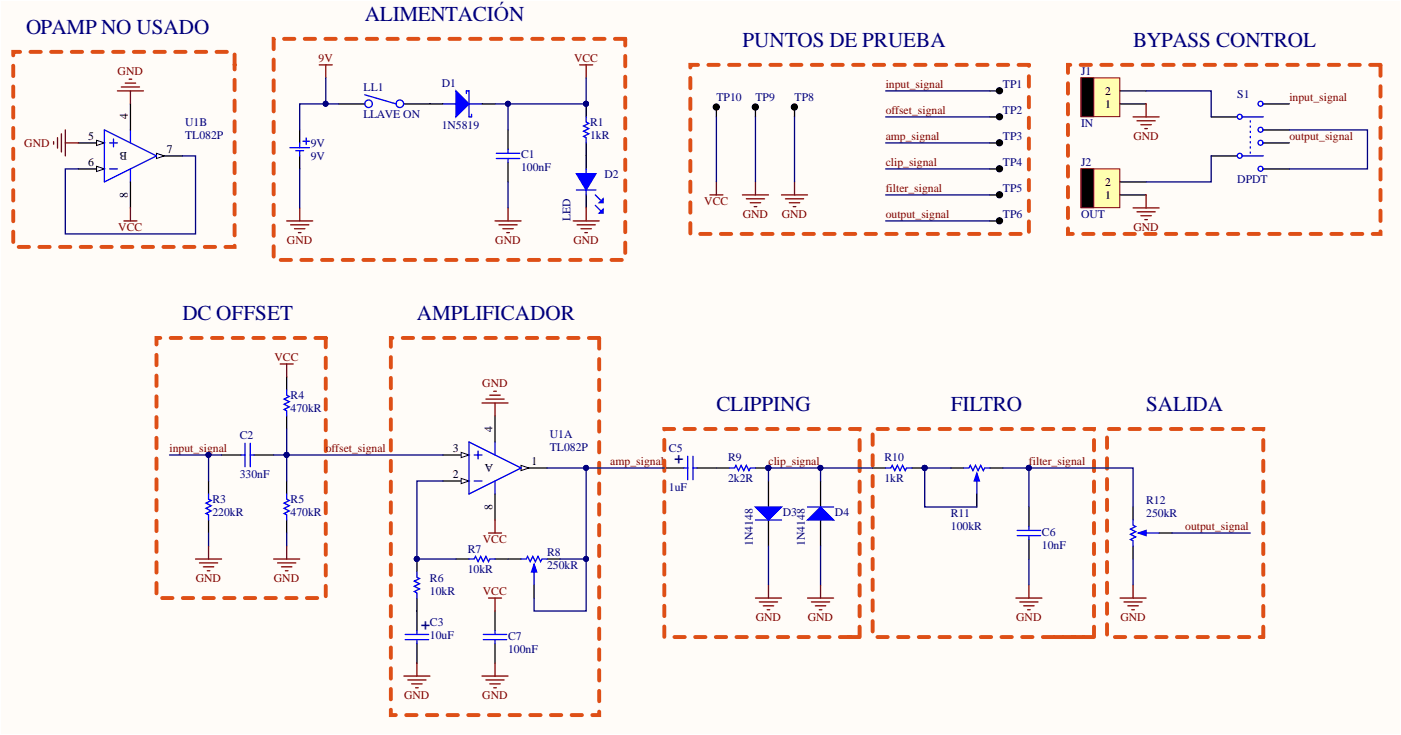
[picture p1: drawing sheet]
<svg xmlns="http://www.w3.org/2000/svg" width="273mm" height="143mm" viewBox="0 0 273 143" stroke-linecap="round" stroke-linejoin="round" font-family="sans-serif">
<defs><g id="words">
<g font-size="4.1" fill="#000080">
<text x="71.1" y="4.1">ALIMENTACIÓN</text>
<text x="5.1" y="6.7">OPAMP NO USADO</text>
<text x="144.7" y="9.2">PUNTOS DE PRUEBA</text>
<text x="220.8" y="9.2">BYPASS CONTROL</text>
<text x="35.6" y="62.4">DC OFFSET</text>
<text x="81.3" y="62.4">AMPLIFICADOR</text>
<text x="139.6" y="80.2">CLIPPING</text>
<text x="185.3" y="80.2">FILTRO</text>
<text x="223.4" y="80.2">SALIDA</text>
</g>
<g font-size="3.2" fill="#000080">
<text x="133.2" y="90.4" transform="rotate(-90 133.2 90.4)">+</text>
<text x="82" y="122.8">+</text>
</g>
<g font-size="2.3" fill="#800000">
<text x="22.9" y="14.7">GND</text>
<text x="62.1" y="12.2">9V</text>
<text x="111.9" y="12.2">VCC</text>
<text x="172.6" y="17.2">input_signal</text>
<text x="172.6" y="22.3">offset_signal</text>
<text x="251.3" y="19.8">input_signal</text>
<text x="4.7" y="28.6">GND</text>
<text x="172.6" y="27.4">amp_signal</text>
<text x="220.9" y="27.4">GND</text>
<text x="251.3" y="27.4">output_signal</text>
<text x="172.6" y="32.4">clip_signal</text>
<text x="137.3" y="40">VCC</text>
<text x="172.6" y="37.5">filter_signal</text>
<text x="23.1" y="45.1">VCC</text>
<text x="55.9" y="47.6">GND</text>
<text x="96.5" y="47.6">GND</text>
<text x="111.8" y="47.6">GND</text>
<text x="144.7" y="42.5">GND</text>
<text x="152.4" y="42.5">GND</text>
<text x="172.6" y="42.5">output_signal</text>
<text x="220.9" y="45.1">GND</text>
<text x="53.5" y="70.4">VCC</text>
<text x="94" y="75.5">GND</text>
<text x="33" y="88.2">input_signal</text>
<text x="63.5" y="88.2">offset_signal</text>
<text x="118.9" y="90.7">amp_signal</text>
<text x="149.8" y="90.7">clip_signal</text>
<text x="200.5" y="90.7">filter_signal</text>
<text x="94.1" y="105.9">VCC</text>
<text x="231" y="103.4">output_signal</text>
<text x="38.2" y="113.5">GND</text>
<text x="53.4" y="113.5">GND</text>
<text x="94.1" y="116">VCC</text>
<text x="147.3" y="121.1">GND</text>
<text x="157.4" y="121.1">GND</text>
<text x="198" y="121.1">GND</text>
<text x="218.4" y="121.1">GND</text>
<text x="78.8" y="136.3">GND</text>
<text x="94" y="136.3">GND</text>
</g>
<g font-size="2.3" fill="#000080">
<text x="70.9" y="17.7">LL1</text>
<text x="86.1" y="17">D1</text>
<text x="195.5" y="17.2">TP1</text>
<text x="210.7" y="14.7">J1</text>
<text x="70.9" y="23.1">LLAVE ON</text>
<text x="139.6" y="19.8">TP10</text>
<text x="147.2" y="19.8">TP9</text>
<text x="154.9" y="19.8">TP8</text>
<text x="195.5" y="22.3">TP2</text>
<text x="241.2" y="19">S1</text>
<text x="36.1" y="24.6">U1B</text>
<text x="36.1" y="27.1">TL082P</text>
<text x="60.6" y="28.7">9V</text>
<text x="86.1" y="25.1">1N5819</text>
<text x="115" y="24.6">R1</text>
<text x="115" y="27.1">1kR</text>
<text x="195.5" y="27.4">TP3</text>
<text x="210.7" y="24.8">IN</text>
<text x="60.6" y="31.2">9V</text>
<text x="101.6" y="30.9">C1</text>
<text x="101.6" y="33.4">100nF</text>
<text x="117.8" y="34.7">D2</text>
<text x="195.5" y="32.4">TP4</text>
<text x="210.7" y="32.4">J2</text>
<text x="241.2" y="35.7">DPDT</text>
<text x="195.5" y="37.5">TP5</text>
<text x="111.2" y="43" transform="rotate(-90 111.2 43)">LED</text>
<text x="195.5" y="42.5">TP6</text>
<text x="210.7" y="42.5">OUT</text>
<text x="56.6" y="77.8">R4</text>
<text x="56.6" y="80.3">470kR</text>
<text x="46.7" y="85.6">C2</text>
<text x="107.1" y="85.4">U1A</text>
<text x="107.1" y="87.9">TL082P</text>
<text x="130.4" y="88.2">C5</text>
<text x="141.9" y="89.9">R9</text>
<text x="172.4" y="89.9">R10</text>
<text x="46.7" y="93.2">330nF</text>
<text x="130.4" y="95.8">1uF</text>
<text x="141.9" y="94">2k2R</text>
<text x="172.4" y="94">1kR</text>
<text x="41.4" y="98">R3</text>
<text x="41.4" y="100.6">220kR</text>
<text x="56.6" y="98">R5</text>
<text x="56.6" y="100.6">470kR</text>
<text x="152.6" y="100.6">D3</text>
<text x="162.7" y="100.6">D4</text>
<text x="185.3" y="100.8">R11</text>
<text x="223.4" y="98.3">R12</text>
<text x="223.4" y="100.8">250kR</text>
<text x="91.2" y="107.7">R7</text>
<text x="146.7" y="106.4" transform="rotate(-90 146.7 106.4)">1N4148</text>
<text x="156.9" y="106.4" transform="rotate(-90 156.9 106.4)">1N4148</text>
<text x="185.3" y="103.4">100kR</text>
<text x="203.1" y="104.4">C6</text>
<text x="203.1" y="106.9">10nF</text>
<text x="83.8" y="113.5">R6</text>
<text x="91.2" y="111.7">10kR</text>
<text x="106.6" y="108.4">R8</text>
<text x="106.6" y="111">250kR</text>
<text x="83.8" y="116">10kR</text>
<text x="83.8" y="122">C3</text>
<text x="83.8" y="124.5">10uF</text>
<text x="99" y="124.6">C7</text>
<text x="99" y="127.2">100nF</text>
</g>
<g font-size="2.3">
<text x="24.9" y="23.3" transform="rotate(-90 24.9 23.3)">4</text>
<text x="215.4" y="21">1</text>
<text x="215.4" y="18.5">2</text>
<text x="17.2" y="27.4">5</text>
<text x="24.8" y="29.6" transform="rotate(-180 24.8 29.6)">B</text>
<text x="32.5" y="29.9">7</text>
<text x="17.2" y="32.4">6</text>
<text x="24.9" y="38.6" transform="rotate(-90 24.9 38.6)">8</text>
<text x="215.4" y="38.7">1</text>
<text x="215.4" y="36.2">2</text>
<text x="88.2" y="88.2">3</text>
<text x="96" y="84.1" transform="rotate(-90 96 84.1)">4</text>
<text x="88.2" y="93.2">2</text>
<text x="96.1" y="90.4" transform="rotate(-180 96.1 90.4)">A</text>
<text x="103.6" y="90.7">1</text>
<text x="96" y="99.4" transform="rotate(-90 96 99.4)">8</text>
</g>
</g></defs>
<path d="M.3 .3h272.5v142.7h-272.5z" fill="#fffcf8" stroke="#000" stroke-width=".19"/>
<path d="M66 20.2h5.1M78.7 20.2h5.1" fill="none" stroke="#000" stroke-width=".25"/>
<g fill="none" stroke="#00f" stroke-width=".25">
<path d="M71.1 18.5l6.1 1.7M90.9 18.2v-.5h.5v5.1h.5v-.5M86.3 20.2h2.6M91.4 20.2h2.5"/>
<circle cx="71.8" cy="20.2" r=".74"/>
<circle cx="77.9" cy="20.2" r=".74"/>
</g>
<path d="M62.2 12.6h2.6M63.5 12.6v2.6" fill="none" stroke="#800000" stroke-width=".25"/>
<path d="M88.9 17.7l2.5 2.5-2.5 2.6z" fill="#00f"/>
<path d="M88.9 17.7l2.5 2.5-2.5 2.6zM96.7 30.9h4.6M96.7 29.9h4.6M99 29.1v.8M99 30.9v.7M112.3 37h3.8M114.2 22.8v1l.6 .2-1.1 .6 1.1 .5-1.1 .5 1.1 .5-1.1 .5 .5 .2v1" fill="none" stroke="#00f" stroke-width=".25"/>
<path d="M83.8 20.2h2.5M93.9 20.2h2.6M99 25.3v3.8M99 31.6v3.8M114.2 20.2v2.6M114.2 27.8v5.1M114.2 38v2.5" fill="none" stroke="#000" stroke-width=".25"/>
<circle cx="114.2" cy="20.2" r=".48" fill="#000080" stroke="#000080" stroke-width=".19"/>
<path d="M112.3 33.9h3.8l-1.9 3.1z" fill="#00f"/>
<path d="M112.3 33.9h3.8l-1.9 3.1zM114.2 32.9v1M114.2 37v1M116 38l1 1M116 40l1 1" fill="none" stroke="#00f" stroke-width=".25"/>
<path d="M116.8 41.5l.7-.7v.7z" fill="#00f"/>
<path d="M116.8 41.5l.7-.7v.7z" fill="none" stroke="#00f" stroke-width=".25"/>
<path d="M116.8 39.5l.7-.8v.8z" fill="#00f"/>
<path d="M116.8 39.5l.7-.8v.8zM55.9 76v1l.5 .3-1 .5 1 .5-1 .5 1 .5-1 .5 .5 .2v1.1M40.6 96.3v1l.6 .2-1.1 .5 1.1 .5-1.1 .6 1.1 .5-1.1 .5 .5 .2v1M47 88.7h.8M47.8 86.4v4.5M48.8 88.7h.7M48.8 86.4v4.5M55.9 96.3v1l.5 .2-1 .5 1 .5-1 .6 1 .5-1 .5 .5 .2v1" fill="none" stroke="#00f" stroke-width=".25"/>
<g fill="none" stroke="#800000" stroke-width=".25">
<path d="M113 12.6h2.5M114.2 12.6v2.6M55.9 43.1h5M56.6 43.8h3.6M57.4 44.6h2M58.2 45.3h.5M58.4 40.5v2.6M96.5 43.1h5.1M97.2 43.8h3.6M98 44.6h2M98.8 45.3h.5M99 40.5v2.6"/>
<path d="M111.7 43.1h5.1M112.5 43.8h3.5M113.2 44.6h2.1M114 45.3h.5M114.2 40.5v2.6M54.6 70.9h2.5M55.9 70.9v2.6M38.1 108.9h5.1M38.9 109.7h3.5M39.6 110.5h2.1M40.4 111.2h.5M40.6 106.4v2.5"/>
<path d="M53.3 108.9h5.1M54.1 109.7h3.6M54.9 110.5h2M55.6 111.2h.5M55.9 106.4v2.5"/>
</g>
<path d="M121.9 7.6h-68.6v43.1h68.6v-43.1" fill="none" stroke="#de4f16" stroke-width=".76" stroke-dasharray="2 2"/>
<path d="M55.9 73.5v2.5M40.6 93.7v2.6M43.2 88.7h3.8M49.5 88.7h3.8M55.9 81.1v2.5M55.9 93.7v2.6M86.3 93.7h5.1M40.6 101.3v2.6M55.9 101.3v2.6" fill="none" stroke="#000" stroke-width=".25"/>
<path d="M89.9 93.2l1.5 .5-1.5 .5z" fill="#fffcf8"/>
<path d="M89.9 93.2l1.5 .5-1.5 .5z" fill="none" stroke="#000" stroke-width=".19"/>
<path d="M86.3 88.7h5.1" fill="none" stroke="#000" stroke-width=".25"/>
<path d="M89.9 88.2l1.5 .5-1.5 .5z" fill="#fffcf8"/>
<path d="M89.9 88.2l1.5 .5-1.5 .5z" fill="none" stroke="#000" stroke-width=".19"/>
<path d="M101.6 91.2h5" fill="none" stroke="#000" stroke-width=".25"/>
<path d="M101.6 90.7l1.5 .5-1.5 .5z" fill="#fffcf8"/>
<path d="M101.6 90.7l1.5 .5-1.5 .5z" fill="none" stroke="#000" stroke-width=".19"/>
<path d="M91.4 86.1l10.2 5.1-10.2 5.1zM92.4 93.7h1.5M92.4 88.7h1.5M93.2 87.9v1.5M96.5 86.1v2.6M96.5 93.7v2.6M81.3 111.5v1l.5 .2-1.1 .5 1.1 .6-1.1 .5 1.1 .5-1.1 .5 .6 .2v1M91.4 108.9h1l.3-.5 .5 1 .5-1 .5 1 .5-1 .5 1 .3-.5h1M104.1 111.5v2.5" fill="none" stroke="#00f" stroke-width=".25"/>
<path d="M96.5 81.1v5M96.5 96.3v5M81.3 108.9v2.6M81.3 116.5v2.6M88.9 108.9h2.5M96.5 108.9h2.5" fill="none" stroke="#000" stroke-width=".25"/>
<circle cx="81.2" cy="108.9" r=".48" fill="#000080" stroke="#000080" stroke-width=".19"/>
<path d="M93.9 78.5h5.1M94.7 77.8h3.6M95.5 77h2M96.2 76.2h.5M96.5 78.5v2.6M95.2 103.9h2.5M96.5 101.3v2.6" fill="none" stroke="#800000" stroke-width=".25"/>
<path d="M104.1 110l.5 1.5h-1z" fill="#00f"/>
<g fill="none" stroke="#00f" stroke-width=".25">
<path d="M56.5 28.8h3.8M57.7 29.4h1.5M58.4 27.8v1M58.4 29.4v1M59 27.5h1.3M59.7 26.9v1.3M133.3 91.2h.7M134 88.9v4.6M135.1 91.2h.7M135.1 88.9v4.6M142.2 91.2h1l.2-.5 .5 1 .5-1 .6 1 .5-1 .5 1 .2-.5h1M101.6 108.9h1l.2-.5 .5 1 .5-1 .5 1 .6-1 .5 1 .2-.5h1"/>
<path d="M104.1 110l.5 1.5h-1zM79 124.6h4.5M79 123.6h4.5M81.3 122.9v.7M81.3 124.6v.8"/>
</g>
<path d="M58.4 25.3v2.5M58.4 30.4v2.5M129.5 91.2h3.8M135.8 91.2h6.4M147.2 91.2h2.6M149.8 93.7v5.1M81.3 119.1v3.8M99 108.9h2.6M104.1 114v2.5M106.6 108.9h2.6M149.8 101.3v5.1M81.3 125.4v3.8" fill="none" stroke="#000" stroke-width=".25"/>
<path d="M78.7 131.7h5.1M79.5 132.5h3.5M80.2 133.3h2.1M81 134h.5M81.3 129.2v2.5" fill="none" stroke="#800000" stroke-width=".25"/>
<path d="M63.5 65.9h-33v50.6h33v-50.6M116.8 65.9h-40.6v73.4h40.6v-73.4" fill="none" stroke="#de4f16" stroke-width=".76" stroke-dasharray="2 2"/>
<circle cx="149.7" cy="91.2" r=".48" fill="#000080" stroke="#000080" stroke-width=".19"/>
<path d="M147.2 98.8h5.1l-2.5 2.5z" fill="#00f"/>
<path d="M147.2 98.8h5.1l-2.5 2.5zM147.2 101.3h5.1" fill="none" stroke="#00f" stroke-width=".25"/>
<path d="M159.9 93.7v5.1M159.9 101.3v5.1" fill="none" stroke="#000" stroke-width=".25"/>
<path d="M157.4 101.3l2.5-2.5 2.6 2.5z" fill="#00f"/>
<path d="M157.4 98.8h5.1M172.6 91.2h1l.3-.5 .5 1 .5-1 .5 1 .5-1 .5 1 .3-.5h1M190.4 93.7v2.6M157.4 101.3l2.5-2.5 2.6 2.5z" fill="none" stroke="#00f" stroke-width=".25"/>
<path d="M147.2 116.5h5.1M148 117.3h3.5M148.8 118.1h2M149.5 118.8h.5M149.8 114v2.5M157.4 116.5h5.1M158.1 117.3h3.6M158.9 118.1h2M159.7 118.8h.5M159.9 114v2.5" fill="none" stroke="#800000" stroke-width=".25"/>
<path d="M170.1 91.2h2.5M177.7 91.2h2.5" fill="none" stroke="#000" stroke-width=".25"/>
<circle cx="180.2" cy="91.2" r=".48" fill="#000080" stroke="#000080" stroke-width=".19"/>
<path d="M190.4 92.2l.5 1.5h-1z" fill="#00f"/>
<path d="M187.8 91.2h1.1l.2-.5 .5 1 .5-1 .5 1 .5-1 .5 1 .3-.5h1M190.4 92.2l.5 1.5h-1zM223.4 103.9h2.5" fill="none" stroke="#00f" stroke-width=".25"/>
<path d="M185.3 91.2h2.5M190.4 96.3v2.5M192.9 91.2h2.6" fill="none" stroke="#000" stroke-width=".25"/>
<path d="M221.8 103.9l1.6-.5v1z" fill="#00f"/>
<path d="M198.2 104.4h4.6M198.2 103.4h4.6M200.5 102.6v.8M200.5 104.4v.7M220.8 101.3v1l.5 .3-1 .5 1 .5-1 .5 1 .5-1 .5 .5 .3v1M221.8 103.9l1.6-.5v1zM94.2 123.6h4.6M94.2 124.6h4.6M96.5 122.9v.7M96.5 124.6v.8" fill="none" stroke="#00f" stroke-width=".25"/>
<path d="M192.9 17.7h2.3M15.3 27.8h5M200.5 98.8v3.8M220.8 98.8v2.5M96.5 119.1v3.8M200.5 105.1v3.8M220.8 106.4v2.5M225.9 103.9h2.5M96.5 125.4v3.8" fill="none" stroke="#000" stroke-width=".25"/>
<g fill="none" stroke="#800000" stroke-width=".25">
<path d="M138.4 38h2.5M139.6 35.4v2.6M152.3 38h5.1M153.1 38.7h3.5M153.8 39.5h2.1M154.8 35.4v2.6M154.6 40.3h.5M95.2 116.5h2.5M96.5 116.5v2.6M198 116.5h5.1M198.8 117.3h3.5M199.5 118.1h2"/>
<path d="M200.3 118.8h.5M200.5 114v2.5M218.3 116.5h5.1M219.1 117.3h3.5M219.8 118.1h2M220.6 118.8h.5M220.8 114v2.5M93.9 131.7h5.1M94.7 132.5h3.6M95.5 133.3h2M96.2 134h.5M96.5 129.2v2.5"/>
</g>
<g fill="#000080" stroke="#000080" stroke-width=".19">
<circle cx="149.7" cy="91.2" r=".48"/>
<circle cx="200.5" cy="91.2" r=".48"/>
</g>
<path d="M167.5 124.1v-40.5h-38v40.5h38h-2.5M213.2 124.1v-40.5h-43.1v40.5h43.1h-7.6M246.2 124.1v-40.5h-30.4v40.5h30.4" fill="none" stroke="#de4f16" stroke-width=".76" stroke-dasharray="2 2"/>
<circle cx="194.8" cy="17.7" r=".61" fill="#000" stroke="#000" stroke-width=".19"/>
<path d="M18.8 27.3l1.5 .5-1.5 .6z" fill="#fffcf8"/>
<path d="M18.8 27.3l1.5 .5-1.5 .6z" fill="none" stroke="#000" stroke-width=".19"/>
<path d="M15.3 32.9h5" fill="none" stroke="#000" stroke-width=".25"/>
<path d="M18.8 32.4l1.5 .5-1.5 .5z" fill="#fffcf8"/>
<path d="M18.8 32.4l1.5 .5-1.5 .5z" fill="none" stroke="#000" stroke-width=".19"/>
<path d="M30.5 30.4h5.1" fill="none" stroke="#000" stroke-width=".25"/>
<path d="M30.5 29.9l1.5 .5-1.5 .5z" fill="#fffcf8"/>
<path d="M30.5 29.9l1.5 .5-1.5 .5z" fill="none" stroke="#000" stroke-width=".19"/>
<g fill="none" stroke="#00f" stroke-width=".25">
<path d="M20.3 25.3l10.2 5.1-10.2 5zM21.4 32.9h1.5M21.4 27.8h1.5M22.1 27.1v1.5M25.4 25.3v2.5M25.4 32.9v2.5M242.1 30.4h4.1M242.1 22.8h4.1M243.7 23.5v.3M243.7 24.6v.2M243.7 25.6v.2M243.7 26.6v.2"/>
<path d="M243.7 27.6v.2M243.7 28.6v.3M243.7 29.6v.3"/>
<circle cx="241.6" cy="22.8" r=".48"/>
<circle cx="241.6" cy="30.4" r=".48"/>
<circle cx="245.7" cy="27.8" r=".48"/>
<circle cx="245.7" cy="20.2" r=".48"/>
<circle cx="245.7" cy="25.3" r=".48"/>
<circle cx="245.7" cy="32.9" r=".48"/>
</g>
<g fill="none" stroke="#000" stroke-width=".25">
<path d="M25.4 20.2v5.1M25.4 35.4v5.1M139.6 20.5v2.3M147.2 20.5v2.3M154.8 20.5v2.3M192.9 22.8h2.3M192.9 27.8h2.3M192.9 32.9h2.3M192.9 38h2.3M236.1 22.8h5M236.1 30.4h5M246.2 27.8h5.1"/>
<path d="M246.2 32.9h5.1M246.2 20.2h5.1M246.2 25.3h5.1M192.9 43.1h2.3"/>
</g>
<g fill="none" stroke="#800000" stroke-width=".25">
<path d="M22.9 17.7h5.1M23.6 17h3.6M24.4 16.2h2M25.2 15.4h.5M25.4 17.7v2.5M10.4 27.6v.5M11.2 26.8v2.1M12 26.1v3.5M12.7 25.3v5.1M12.7 27.8h2.6M144.7 38h5.1M145.5 38.7h3.5"/>
<path d="M146.2 39.5h2.1M147.2 35.4v2.6M24.2 43.1h2.5M25.4 40.5v2.6M147 40.3h.5"/>
</g>
<path d="M45.7 12.6v-2.5h-43.1v38h43.1v-35.5M200.5 12.6h-66v33h66v-33" fill="none" stroke="#de4f16" stroke-width=".76" stroke-dasharray="2 2"/>
<g fill="#000" stroke="#000" stroke-width=".19">
<circle cx="139.6" cy="20.9" r=".61"/>
<circle cx="147.2" cy="20.9" r=".61"/>
<circle cx="154.8" cy="20.9" r=".61"/>
<circle cx="194.8" cy="27.8" r=".61"/>
<circle cx="194.8" cy="22.8" r=".61"/>
<circle cx="194.8" cy="38" r=".61"/>
<circle cx="194.8" cy="32.9" r=".61"/>
<circle cx="194.8" cy="43" r=".61"/>
</g>
<path d="M210.7 15.2h7.5v7.5h-7.5z" fill="#ffffb0" stroke="#800000" stroke-width=".19"/>
<path d="M218.3 17.7h5.1M218.3 20.2h5.1" fill="none" stroke="#000" stroke-width=".25"/>
<path d="M210.7 15.2h2.5v7.5h-2.5z" fill="#000" stroke="#800000" stroke-width=".19"/>
<path d="M220.8 22.8h5.1M221.6 23.5h3.5M222.4 24.3h2M223.1 25.1h.5M223.4 20.2v2.6" fill="none" stroke="#800000" stroke-width=".25"/>
<path d="M210.7 32.9h7.5v7.6h-7.5z" fill="#ffffb0" stroke="#800000" stroke-width=".19"/>
<path d="M218.3 38h5.1M218.3 35.4h5.1" fill="none" stroke="#000" stroke-width=".25"/>
<path d="M210.7 32.9h2.5v7.6h-2.5z" fill="#000" stroke="#800000" stroke-width=".19"/>
<path d="M223.4 38v2.5M220.8 40.5h5.1M221.6 41.3h3.5M222.4 42h2M223.1 42.8h.5" fill="none" stroke="#800000" stroke-width=".25"/>
<path d="M269.1 12.6h-61v33h61v-33" fill="none" stroke="#de4f16" stroke-width=".76" stroke-dasharray="2 2"/>
<g fill="none" stroke="#000080" stroke-width=".25">
<path d="M63.5 15.2v5M114.2 15.2v5h-17.7M172.6 17.7h20.3M223.4 17.7h12.7v5.1M35.6 30.4h2.5v15.2h-25.4v-12.7h2.6M58.4 32.9v7.6M66 20.2h-7.6v5.1M99 20.2v5.1M99 35.4v5.1M139.6 22.8v12.6M147.2 22.8v12.6M154.8 22.8v12.6"/>
<path d="M172.6 22.8h20.3M172.6 27.8h20.3M172.6 32.9h20.3M172.6 38h20.3M236.1 30.4v5h-12.7M251.3 25.3h15.2v7.6h-15.2M172.6 43.1h20.3M33 88.7h10.2M40.6 88.7v5M53.3 88.7h33M55.9 83.6v10.1M86.3 93.7h-5v15.2h7.6"/>
<path d="M106.6 91.2h7.6v17.7h-5M114.2 91.2h15.3M149.8 93.7v-2.5h10.1v2.5M159.9 91.2h10.2M185.3 91.2h-5.1v7.6h10.2M195.5 91.2h5v7.6M200.5 91.2h20.3v7.6M40.6 103.9v2.5M55.9 103.9v2.5M114.2 108.9v10.2h-10.1v-2.6M149.8 106.4v7.6M159.9 106.4v7.6"/>
<path d="M200.5 108.9v5.1M220.8 108.9v5.1M228.4 103.9h15.3"/>
</g>
<g fill="#000080" stroke="#000080" stroke-width=".19">
<circle cx="63.5" cy="20.2" r=".48"/>
<circle cx="99" cy="20.2" r=".48"/>
<circle cx="81.2" cy="108.9" r=".48"/>
<circle cx="114.2" cy="108.9" r=".48"/>
<circle cx="114.2" cy="91.2" r=".48"/>
<circle cx="40.6" cy="88.6" r=".48"/>
<circle cx="55.8" cy="88.6" r=".48"/>
<circle cx="149.7" cy="91.2" r=".48"/>
<circle cx="159.9" cy="91.2" r=".48"/>
<circle cx="200.5" cy="91.2" r=".48"/>
<circle cx="180.2" cy="91.2" r=".48"/>
<circle cx="114.2" cy="20.2" r=".48"/>
</g>
<use href="#words"/>
</svg>
